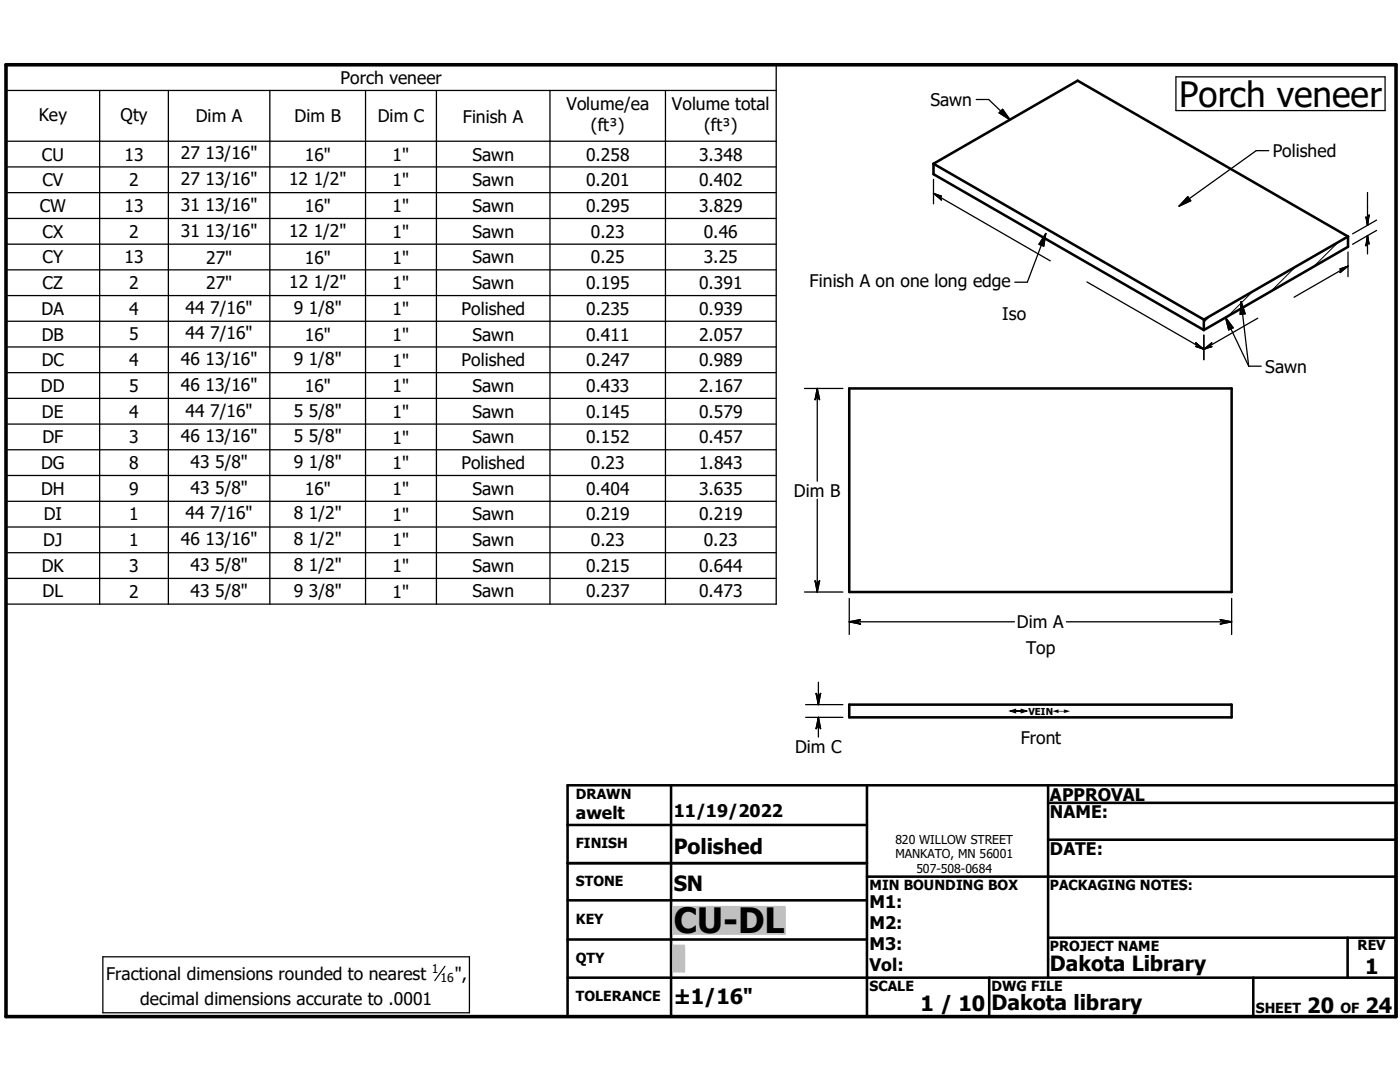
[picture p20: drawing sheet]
<svg xmlns="http://www.w3.org/2000/svg" width="279mm" height="216mm" viewBox="0 0 279 216" stroke-linecap="round" stroke-linejoin="round" font-family="sans-serif">
<defs><g id="words">
<g font-size="7">
<text x="235.3" y="21.3">Porch veneer</text>
<text x="134.5" y="186.2">CU-DL</text>
</g>
<g font-size="4.2">
<text x="134.4" y="170.3">Polished</text>
<text x="134.4" y="177.9">SN</text>
<text x="209.5" y="193.7">Dakota Library</text>
<text x="272.5" y="194.4">1</text>
<text x="134.4" y="200.4">±1/16&quot;</text>
<text x="183.7" y="201.7">1 / 10</text>
<text x="197.9" y="201.5">Dakota library</text>
<text x="260.9" y="202.1">20</text>
<text x="272.5" y="202.1">24</text>
</g>
<g font-size="3.5">
<text x="67.9" y="16.8">Porch veneer</text>
<text x="113" y="22">Volume/ea</text>
<text x="134.1" y="22">Volume total</text>
<text x="185.7" y="21.1">Sawn</text>
<text x="7.7" y="24.1">Key</text>
<text x="24" y="24.1">Qty</text>
<text x="39.1" y="24.4">Dim A</text>
<text x="58.8" y="24.4">Dim B</text>
<text x="75.4" y="24.4">Dim C</text>
<text x="92.4" y="24.5">Finish A</text>
<text x="117.9" y="26.2">(ft³)</text>
<text x="140.5" y="26.2">(ft³)</text>
<text x="8.3" y="32">CU</text>
<text x="24.9" y="32">13</text>
<text x="36.1" y="31.8">27 13/16&quot;</text>
<text x="60.8" y="32">16&quot;</text>
<text x="78.4" y="32.1">1&quot;</text>
<text x="94.3" y="32">Sawn</text>
<text x="117" y="32">0.258</text>
<text x="139.5" y="32">3.348</text>
<text x="254" y="31.4">Polished</text>
<text x="8.5" y="37.2">CV</text>
<text x="25.8" y="37.2">2</text>
<text x="36.1" y="37">27 13/16&quot;</text>
<text x="57.7" y="37">12 1/2&quot;</text>
<text x="78.4" y="37.2">1&quot;</text>
<text x="94.3" y="37.2">Sawn</text>
<text x="117" y="37.2">0.201</text>
<text x="139.5" y="37.2">0.402</text>
<text x="7.9" y="42.3">CW</text>
<text x="8.5" y="47.4">CX</text>
<text x="24.8" y="42.3">13</text>
<text x="25.8" y="47.5">2</text>
<text x="36.1" y="42.1">31 13/16&quot;</text>
<text x="36.1" y="47.2">31 13/16&quot;</text>
<text x="57.7" y="47.2">12 1/2&quot;</text>
<text x="60.8" y="42.3">16&quot;</text>
<text x="78.4" y="42.3">1&quot;</text>
<text x="78.4" y="47.5">1&quot;</text>
<text x="94.3" y="42.3">Sawn</text>
<text x="94.3" y="47.4">Sawn</text>
<text x="117" y="42.3">0.295</text>
<text x="117.9" y="47.4">0.23</text>
<text x="139.5" y="42.3">3.829</text>
<text x="140.5" y="47.4">0.46</text>
<text x="8.5" y="52.5">CY</text>
<text x="24.8" y="52.5">13</text>
<text x="41.1" y="52.6">27&quot;</text>
<text x="60.8" y="52.6">16&quot;</text>
<text x="78.4" y="52.6">1&quot;</text>
<text x="94.3" y="52.5">Sawn</text>
<text x="117.9" y="52.5">0.25</text>
<text x="140.5" y="52.5">3.25</text>
<text x="8.5" y="57.7">CZ</text>
<text x="25.8" y="57.7">2</text>
<text x="41.1" y="57.7">27&quot;</text>
<text x="57.7" y="57.5">12 1/2&quot;</text>
<text x="78.4" y="57.7">1&quot;</text>
<text x="94.3" y="57.7">Sawn</text>
<text x="117" y="57.7">0.195</text>
<text x="139.5" y="57.7">0.391</text>
<text x="161.6" y="57.3">Finish A on one long edge</text>
<text x="8.3" y="62.8">DA</text>
<text x="25.8" y="62.8">4</text>
<text x="37" y="62.6">44 7/16&quot;</text>
<text x="58.6" y="62.6">9 1/8&quot;</text>
<text x="78.4" y="62.9">1&quot;</text>
<text x="92.1" y="62.9">Polished</text>
<text x="117" y="62.8">0.235</text>
<text x="139.5" y="62.8">0.939</text>
<text x="200" y="63.8">Iso</text>
<text x="8.3" y="67.9">DB</text>
<text x="25.8" y="67.9">5</text>
<text x="37" y="67.7">44 7/16&quot;</text>
<text x="60.8" y="68">16&quot;</text>
<text x="78.4" y="68">1&quot;</text>
<text x="94.3" y="67.9">Sawn</text>
<text x="117" y="67.9">0.411</text>
<text x="139.5" y="67.9">2.057</text>
<text x="8.3" y="73.1">DC</text>
<text x="25.8" y="73.1">4</text>
<text x="36.1" y="72.9">46 13/16&quot;</text>
<text x="36.1" y="78">46 13/16&quot;</text>
<text x="58.6" y="72.9">9 1/8&quot;</text>
<text x="78.4" y="73.2">1&quot;</text>
<text x="92.1" y="73.1">Polished</text>
<text x="117" y="73.1">0.247</text>
<text x="139.5" y="73.1">0.989</text>
<text x="252.5" y="74.3">Sawn</text>
<text x="8.2" y="78.2">DD</text>
<text x="8.4" y="83.4">DE</text>
<text x="25.8" y="83.4">4</text>
<text x="25.8" y="78.2">5</text>
<text x="37" y="83.1">44 7/16&quot;</text>
<text x="58.6" y="83.1">5 5/8&quot;</text>
<text x="60.8" y="78.2">16&quot;</text>
<text x="78.4" y="78.3">1&quot;</text>
<text x="78.4" y="83.4">1&quot;</text>
<text x="94.3" y="78.2">Sawn</text>
<text x="94.3" y="83.4">Sawn</text>
<text x="117" y="83.4">0.145</text>
<text x="117" y="78.2">0.433</text>
<text x="139.5" y="83.4">0.579</text>
<text x="139.5" y="78.2">2.167</text>
<text x="8.5" y="88.5">DF</text>
<text x="25.8" y="88.5">3</text>
<text x="36.1" y="88.3">46 13/16&quot;</text>
<text x="58.6" y="88.3">5 5/8&quot;</text>
<text x="78.4" y="88.5">1&quot;</text>
<text x="94.3" y="88.5">Sawn</text>
<text x="117" y="88.5">0.152</text>
<text x="139.5" y="88.5">0.457</text>
<text x="8.2" y="93.6">DG</text>
<text x="25.8" y="93.6">8</text>
<text x="38" y="93.4">43 5/8&quot;</text>
<text x="58.6" y="93.4">9 1/8&quot;</text>
<text x="78.4" y="93.6">1&quot;</text>
<text x="92.1" y="93.6">Polished</text>
<text x="117.9" y="93.6">0.23</text>
<text x="139.5" y="93.6">1.843</text>
<text x="8.2" y="98.7">DH</text>
<text x="25.8" y="98.7">9</text>
<text x="38" y="98.5">43 5/8&quot;</text>
<text x="60.8" y="98.8">16&quot;</text>
<text x="78.4" y="98.8">1&quot;</text>
<text x="94.3" y="98.7">Sawn</text>
<text x="117" y="98.7">0.404</text>
<text x="139.5" y="98.7">3.635</text>
<text x="158.5" y="99.1">Dim B</text>
<text x="8.7" y="103.8">DI</text>
<text x="25.8" y="103.8">1</text>
<text x="37" y="103.6">44 7/16&quot;</text>
<text x="58.6" y="103.6">8 1/2&quot;</text>
<text x="78.4" y="103.9">1&quot;</text>
<text x="94.3" y="103.8">Sawn</text>
<text x="117" y="103.8">0.219</text>
<text x="139.5" y="103.8">0.219</text>
<text x="8.6" y="109">DJ</text>
<text x="25.8" y="109">1</text>
<text x="36.1" y="108.8">46 13/16&quot;</text>
<text x="38" y="113.9">43 5/8&quot;</text>
<text x="58.6" y="108.8">8 1/2&quot;</text>
<text x="58.6" y="113.9">8 1/2&quot;</text>
<text x="78.4" y="109">1&quot;</text>
<text x="94.3" y="109">Sawn</text>
<text x="117.9" y="109">0.23</text>
<text x="140.5" y="109">0.23</text>
<text x="8.3" y="114.1">DK</text>
<text x="8.5" y="119.2">DL</text>
<text x="25.8" y="119.3">2</text>
<text x="25.8" y="114.1">3</text>
<text x="38" y="119">43 5/8&quot;</text>
<text x="58.6" y="119">9 3/8&quot;</text>
<text x="78.4" y="114.2">1&quot;</text>
<text x="78.4" y="119.3">1&quot;</text>
<text x="94.3" y="114.1">Sawn</text>
<text x="94.3" y="119.2">Sawn</text>
<text x="117" y="114.1">0.215</text>
<text x="117" y="119.2">0.237</text>
<text x="139.5" y="114.1">0.644</text>
<text x="139.5" y="119.2">0.473</text>
<text x="202.9" y="125.3">Dim A</text>
<text x="204.8" y="130.6">Top</text>
<text x="203.7" y="148.5">Front</text>
<text x="158.7" y="150.2">Dim C</text>
<text x="209.5" y="159.8">APPROVAL</text>
<text x="114.9" y="163.5">awelt</text>
<text x="134.5" y="163">11/19/2022</text>
<text x="209.5" y="163.2">NAME:</text>
<text x="209.5" y="170.6">DATE:</text>
<text x="173.5" y="181.2">M1: 1&quot;</text>
<text x="173.5" y="185.4">M2: 16&quot;</text>
<text x="173.5" y="189.6">M3: 30&quot;</text>
<text x="21.2" y="195.5">Fractional dimensions rounded to nearest</text>
<text x="90.8" y="195.5">&quot;,</text>
<text x="173.5" y="193.8">Vol: 0.278 ft³</text>
<text x="28" y="200.5">decimal dimensions accurate to .0001</text>
</g>
<g font-size="2.8">
<text x="114.9" y="159.5">DRAWN</text>
<text x="114.9" y="169.2">FINISH</text>
<text x="114.9" y="176.9">STONE</text>
<text x="173.5" y="177.5">MIN BOUNDING BOX</text>
<text x="209.5" y="177.5">PACKAGING NOTES:</text>
<text x="114.9" y="184.4">KEY</text>
<text x="209.5" y="189.7">PROJECT NAME</text>
<text x="270.9" y="189.6">REV</text>
<text x="114.9" y="192.1">QTY</text>
<text x="173.5" y="197.7">SCALE</text>
<text x="197.9" y="197.7">DWG FILE</text>
<text x="114.9" y="199.7">TOLERANCE</text>
<text x="250.6" y="202.1">SHEET</text>
<text x="267.5" y="202.1">OF</text>
</g>
<g font-size="2.4">
<text x="178.7" y="168.4">820 WILLOW STREET</text>
<text x="178.7" y="171.3">MANKATO, MN 56001</text>
<text x="182.9" y="174.2">507-508-0684</text>
<text x="86.1" y="194.2">1</text>
<text x="87.9" y="196">16</text>
</g>
<text font-size="1.9" x="205.2" y="142.6">VEIN</text>
<g font-size="1.5">
<text x="201.5" y="142.6">#</text>
<text x="210.1" y="142.6">#</text>
</g>
</g></defs>
<g fill="none" stroke="#000" stroke-width=".51">
<path d="M186.3 32.7v2.1l54 31.1M186.3 32.7l54 31.1M186.3 32.7l28.8-16.6 53.9 31.1M269 47.2v2.1l-28.7 16.6M269 47.2l-28.7 16.6M169.5 77.5h76.3v40.6h-76.3zM240.3 63.8v2.1M113.3 156.7h165.3v46.2h-165.3zM133.9 156.7v46.2M169.5 140.6h76.3v2.5h-76.3zM173 156.7v46.2M209.2 156.7v38.4"/>
<path d="M113.3 179.6h59.7M113.3 164.6h59.7M113.3 172.2h59.7M173 174.9h105.6M209.2 160.2h69.4M209.2 167.6h69.4M113.3 187.5h59.7M113.3 195.1h165.3M197.4 195.1v7.8M209.2 187.1h69.4M250.1 195.1v7.8M268.9 187.1v8"/>
</g>
<path d="M250 58.1l-4.9 4.9M258.5 53.2l-4.9 4.9M267.1 48.3l-5 4.9M241.5 63l-1.2 1.3" fill="none" stroke="#000" stroke-width=".2"/>
<path d="M1.2 12.9h277.4v190h-277.4z" fill="none" stroke="#000" stroke-width=".71"/>
<g fill="#c0c0c0" stroke="#c0c0c0" stroke-width=".51">
<path d="M134.4 188.7h2.1v5.1z"/>
<path d="M134.4 188.7l2.1 5.1h-2.1z"/>
<path d="M134.4 181h22.2v5.3z"/>
<path d="M134.4 181l22.2 5.3h-22.2z"/>
</g>
<path d="M88.8 192.8l-2 2.9" fill="none" stroke="#000" stroke-width=".23"/>
<g fill="none" stroke="#000" stroke-width=".25">
<path d="M1.2 12.9h153.7v107.6h-153.7zM1.2 18.1h153.7M19.9 18.1v102.4M33.6 18.1v102.4M53.9 18.1v102.4M73 18.1v102.4M87.1 18.1v102.4M109.8 18.1v102.4M132.8 18.1v102.4M194.8 19.9h2.5l4.3 4M234.7 15.3h41.7v6.8h-41.7zM1.2 28.2h153.7"/>
<path d="M1.2 33.3h153.7M1.2 38.4h153.7M186.3 38.6l23.3 13.4M186.3 38.6l1.6 .5-.6 .1M186.3 38.6l1.6 1.3-.6-.7M186.3 35.8v4.9M187.3 39.2h.1M200.1 21.8l1.5 2.1-2.2-1.4zM237 39.3l.6 .8-2.3 1zM253.2 30.1h-2.5l-15.4 11M272.9 38.4v6.6M1.2 43.6h153.7"/>
<path d="M1.2 48.7h153.7M1.2 53.8h153.7M1.2 59h153.7M208.7 46.6l-3.7 9.7h-2.5M208.7 46.6l-.4 2.5-.9-.4zM216.9 56.3l23.4 13.4M268 53.7h.1M269 53.1l-10.7 6.2M269 53.1l-1.6 1.3 .6-.7M269 53.1l-1.6 .6h.6M269 50.3v4.9M272.9 48.2h.1"/>
<path d="M272.9 43.8h.1M272.9 47v3.7M272.9 47l.3 1.7-.3-.5M272.9 47l-.3 2 .3-.8M272.9 43.8l-.3-.5 .3 1.7M272.9 43.8l.3-.9-.3 2.1M274.7 46l-4.8 2.7M274.7 43.9l-4.8 2.8M1.2 64.1h153.7M1.2 69.2h153.7M1.2 74.4h153.7M1.2 79.5h153.7"/>
<path d="M160.6 77.5h7.6M163.1 79h.1M163.1 77.5v18.5M163.1 77.5l.5 2.2-.5-.7M163.1 77.5l-.4 2.2 .4-.7M239.2 69.1h.1M239.2 69.1h-.6l1.7 .6M239.2 69.1l-.6-.7 1.7 1.3M240.3 66.9v4.9M241.3 69.1h.1M241.3 69.1l.5-.7-1.5 1.3M241.3 69.1l.5 .1-1.5 .5"/>
<path d="M244.6 63.3l4.6 9.8M244.6 63.3l1.5 2.1-.9 .4zM247.7 60.2l1.5 12.9M247.7 60.2l.8 2.4-1 .1zM249.2 73.1h2.5M251 63.5l-10.7 6.2M1.2 84.6h153.7M1.2 89.7h153.7M1.2 94.9h153.7M163.1 99.6v18.5M1.2 100h153.7M1.2 105.2h153.7"/>
<path d="M1.2 110.3h153.7M1.2 115.4h153.7M160.6 118.1h7.6M163.1 116.7h.1M163.1 116.7l-.4-.8 .4 2.2M163.1 116.7l.5-.8-.5 2.2M169.5 119.4v7.2M245.8 119.4v7.2M163.3 139.2h.1M163.3 136.1v4.5M163.3 139.2l-.4-.8 .4 2.2M163.3 139.2l.5-.8-.5 2.2"/>
<path d="M169.5 124.1h33M169.5 124.1l2.2-.5-.8 .5M169.5 124.1l2.2 .4-.8-.4M170.9 124.1h.1M212.8 124.1h33M244.3 124.1h.1M244.3 124.1l-.8 .4 2.3-.4M244.3 124.1l-.8-.5 2.3 .5M160.8 140.6h7.4M160.8 143.1h7.4M163.3 144.6h.1M163.3 143.1v4"/>
<path d="M163.3 143.1l.5 2.3-.5-.8M163.3 143.1l-.4 2.3 .4-.8M20.5 190.9h73.2v11.2h-73.2z"/>
</g>
<g fill="#fff" stroke="#fff" stroke-width=".25">
<path d="M181 178.2h23v16.2z"/>
<path d="M181 178.2l23 16.2h-23z"/>
<path d="M201.6 141.2h12.3v1.4z"/>
<path d="M201.6 141.2l12.3 1.4h-12.3z"/>
</g>
<g fill="#000" stroke="#000" stroke-width=".25">
<path d="M186.3 38.6l1.6 .5-.6 .1zM186.3 38.6l1 .6 .6 .7zM187.3 39.2l.6 .7zM200.1 21.8l1.5 2.1-2.2-1.4zM237 39.3l.6 .8-2.3 1zM208.7 46.6l-.4 2.5-.9-.4zM268 53.7l1-.6-1.6 1.3zM267.4 53.7l1.6-.6-1 .6zM267.4 53.7h.6zM272.9 47l.3 1.7-.3-.5zM272.9 47v1.2l-.3 .8zM272.9 48.2l-.3 .8z"/>
<path d="M272.6 43.3l.3 .5v1.2zM273.2 42.9l-.3 2.1v-1.2zM273.2 42.9l-.3 .9zM163.1 77.5l.5 2.2-.5-.7zM163.1 77.5v1.5l-.4 .7zM163.1 79l-.4 .7zM238.6 69.1h.6l1.1 .6zM238.6 68.4l1.7 1.3-1.1-.6zM238.6 68.4l.6 .7zM240.3 69.7l1.5-1.3-.5 .7zM240.3 69.7l1-.6 .5 .1zM241.3 69.1l.5 .1z"/>
<path d="M244.6 63.3l1.5 2.1-.9 .4zM247.7 60.2l.8 2.4-1 .1zM162.7 115.9l.4 .8v1.4zM163.6 115.9l-.5 2.2v-1.4zM163.6 115.9l-.5 .8zM162.9 138.4l.4 .8v1.4zM163.8 138.4l-.5 2.2v-1.4zM163.8 138.4l-.5 .8zM169.5 124.1l2.2-.5-.8 .5zM169.5 124.1h1.4l.8 .4zM170.9 124.1l.8 .4zM243.5 124.5l.8-.4h1.5z"/>
<path d="M243.5 123.6l2.3 .5h-1.5zM243.5 123.6l.8 .5zM163.3 143.1l.5 2.3-.5-.8zM163.3 143.1v1.5l-.4 .8zM163.3 144.6l-.4 .8z"/>
</g>
<use href="#words"/>
</svg>
